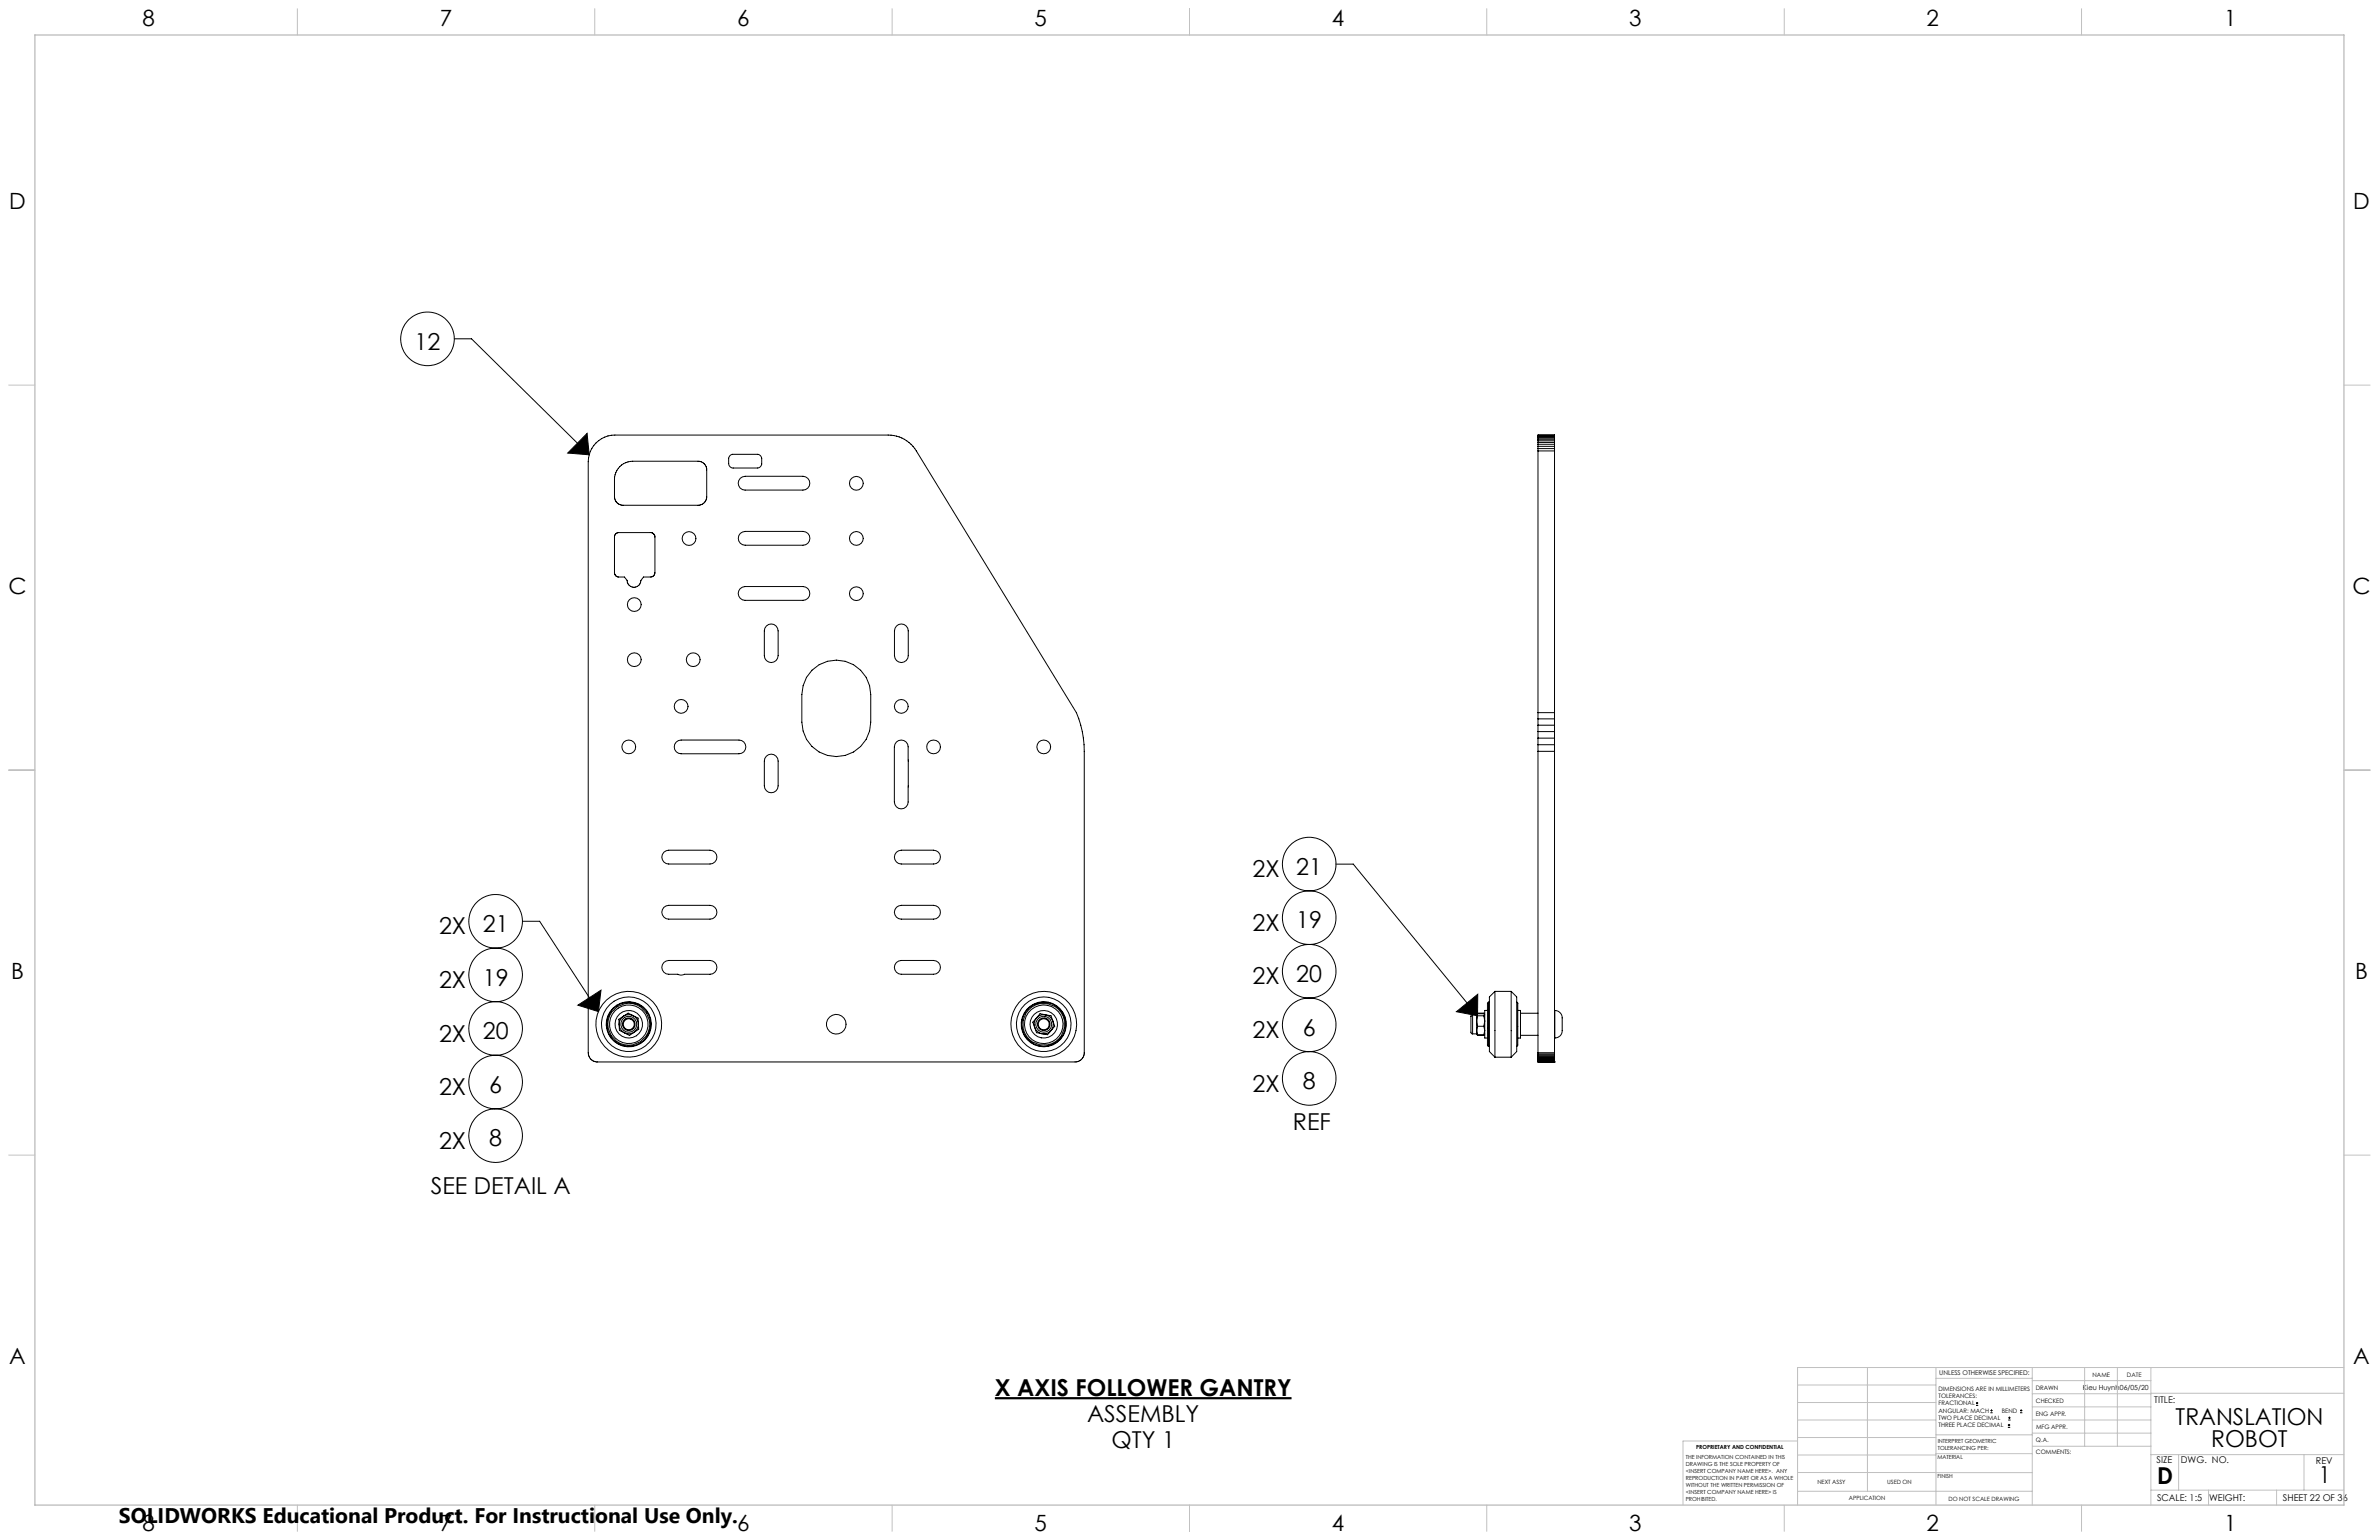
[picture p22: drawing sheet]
<svg xmlns="http://www.w3.org/2000/svg" width="864mm" height="559mm" viewBox="0 0 864 559" stroke-linecap="round" stroke-linejoin="round" font-family="sans-serif">
<defs><g id="words">
<g font-size="8.5">
<text x="150.5" y="126.9">12</text>
<text x="470.6" y="317.4">21</text>
<text x="454.7" y="318.3">2X</text>
<text x="159.4" y="339.1">2X</text>
<text x="175.2" y="338.2">21</text>
<text x="454.7" y="337.7">2X</text>
<text x="470.6" y="336.9">19</text>
<text x="159.4" y="358.5">2X</text>
<text x="175.2" y="357.7">19</text>
<text x="454.7" y="357.2">2X</text>
<text x="470.6" y="356.3">20</text>
<text x="159.4" y="378">2X</text>
<text x="175.2" y="377.1">20</text>
<text x="454.7" y="376.6">2X</text>
<text x="472.9" y="375.8">6</text>
<text x="472.9" y="395.2">8</text>
<text x="159.4" y="397.4">2X</text>
<text x="177.6" y="396.6">6</text>
<text x="454.7" y="396.1">2X</text>
<text x="469.3" y="410">REF</text>
<text x="159.4" y="416.9">2X</text>
<text x="177.6" y="416">8</text>
<text x="156.4" y="433.1">SEE DETAIL A</text>
<text x="361.2" y="506.5">X AXIS FOLLOWER GANTRY</text>
<text x="394.6" y="515.9">ASSEMBLY</text>
<text x="789.8" y="517.1">TRANSLATION</text>
<text x="403.5" y="525.4">QTY 1</text>
<text x="802.7" y="525.2">ROBOT</text>
<text x="783.1" y="538.4">D</text>
<text x="841.8" y="538.3">1</text>
</g>
<g font-size="8.1">
<text x="51.7" y="9.3">8</text>
<text x="159.7" y="9.3">7</text>
<text x="267.6" y="9.3">6</text>
<text x="375.5" y="9.3">5</text>
<text x="483.5" y="9.3">4</text>
<text x="591.4" y="9.3">3</text>
<text x="699.4" y="9.3">2</text>
<text x="807.3" y="9.3">1</text>
<text x="3.3" y="76">D</text>
<text x="854.2" y="76">D</text>
<text x="3" y="215.7">C</text>
<text x="853.9" y="215.7">C</text>
<text x="4" y="355.4">B</text>
<text x="854.9" y="355.4">B</text>
<text x="3.3" y="495.1">A</text>
<text x="854.2" y="495.1">A</text>
<text x="51.7" y="555.4">8</text>
<text x="159.7" y="555.4">7</text>
<text x="267.6" y="555.4">6</text>
<text x="375.5" y="555.4">5</text>
<text x="483.5" y="555.4">4</text>
<text x="591.4" y="555.4">3</text>
<text x="699.4" y="555.4">2</text>
<text x="807.3" y="555.4">1</text>
</g>
<text font-size="7.7" x="43.2" y="552.5">SOLIDWORKS Educational Product. For Instructional Use Only.</text>
<g font-size="3.4">
<text x="782" y="508.9">TITLE:</text>
<text x="782.9" y="531">SIZE</text>
<text x="791.7" y="531">DWG. NO.</text>
<text x="840.7" y="531.1">REV</text>
<text x="783" y="544.6">SCALE: 1:5</text>
<text x="801.9" y="544.7">WEIGHT:</text>
<text x="828.7" y="544.6">SHEET 22 OF 36</text>
</g>
<text font-size="2.5" x="756.1" y="504.2">Kieu Huynh06/05/20</text>
<text font-size="2.4" x="704" y="499.1">UNLESS OTHERWISE SPECIFIED:</text>
<g font-size="2.2">
<text x="759.6" y="499.5">NAME</text>
<text x="772.1" y="499.6">DATE</text>
<text x="703.7" y="504.7">DIMENSIONS ARE IN MILLIMETERS</text>
<text x="703.7" y="507.3">TOLERANCES:</text>
<text x="703.7" y="510">FRACTIONAL</text>
<text x="739" y="504.3">DRAWN</text>
<text x="739.1" y="509.2">CHECKED</text>
<text x="703.7" y="512.6">ANGULAR: MACH</text>
<text x="703.7" y="515.3">TWO PLACE DECIMAL</text>
<text x="726.7" y="512.6">BEND</text>
<text x="739" y="513.9">ENG APPR.</text>
<text x="703.7" y="517.9">THREE PLACE DECIMAL</text>
<text x="739.1" y="518.6">MFG APPR.</text>
<text x="739.1" y="523.3">Q.A.</text>
<text x="739.1" y="527.5">COMMENTS:</text>
</g>
<g font-size="2.1">
<text x="659.7" y="538.6">NEXT ASSY</text>
<text x="685.1" y="538.6">USED ON</text>
<text x="671.1" y="544.4">APPLICATION</text>
<text x="707.3" y="544.5">DO NOT SCALE DRAWING</text>
</g>
<g font-size="2">
<text x="615.7" y="525.8">PROPRIETARY AND CONFIDENTIAL</text>
<text x="703.4" y="523.5">INTERPRET GEOMETRIC</text>
<text x="703.4" y="526">TOLERANCING PER:</text>
<text x="612" y="529.4">THE INFORMATION CONTAINED IN THIS</text>
<text x="612" y="531.9">DRAWING IS THE SOLE PROPERTY OF</text>
<text x="703.3" y="529.6">MATERIAL</text>
<text x="612" y="534.5">&lt;INSERT COMPANY NAME HERE&gt;. ANY</text>
<text x="612" y="537">REPRODUCTION IN PART OR AS A WHOLE</text>
<text x="612" y="539.5">WITHOUT THE WRITTEN PERMISSION OF</text>
<text x="703.3" y="536.4">FINISH</text>
<text x="612" y="542">&lt;INSERT COMPANY NAME HERE&gt; IS</text>
<text x="612" y="544.6">PROHIBITED.</text>
</g>
</g></defs>
<path d="M361.2 507.3h107.6" fill="none" stroke="#000" stroke-width=".79" stroke-linecap="butt"/>
<g fill="none" stroke="#000" stroke-width=".36">
<path d="M164.9 122.9h6.3l42.7 42.1M213.1 157.3l.8 7.7-7.8-.6zM558.3 159.9h6M558.3 159.4h6M558.3 158.9h6M558.3 158.5h6M558.3 158.3h6M558.3 158h6M216.4 160.7a9.8 9.8 0 0 1 6.8-2.8h99.2a11.9 11.9 0 0 1 10.2 5.7l58.1 95a35.2 35.2 0 0 1 2.9 14v109.4a3.4 3.4 0 0 1-2.9 3.3h-174.2a3.4 3.4 0 0 1-3-3.3v-214.5a9.6 9.6 0 0 1 2.9-6.8zM225 169.3l2.2-1.4 2.5-.5h23.7a3.2 3.2 0 0 1 3.1 2.7v10.5a3.1 3.1 0 0 1-3.1 2.7h-27.2a3.1 3.1 0 0 1-3.1-3.1v-7.1l.8-2.4zM265 165.3l1-.4h9.1a1.68 1.68 0 0 1 1.4 1.4v2.1a1.67 1.67 0 0 1-1.4 1.4h-8.9a1.63 1.63 0 0 1-1.7-1.6v-1.9zM268.7 173.6l1.8-.8h21a2.5 2.5 0 0 1 2.5 2.5 2.5 2.5 0 0 1-2.5 2.5h-21a2.51 2.51 0 0 1-2.3-1.5 2.51 2.51 0 0 1 .5-2.7z"/>
<path d="M558.3 163.6h6M558.3 162.8h6M558.3 162h6M558.3 161.2h6M558.3 160.5h6M223.5 193.7l1-.4h11.8a1.6 1.6 0 0 1 1.4 1.4v13a1.57 1.57 0 0 1-1.6 1.7h-2.5l-.9 1.2a2.5 2.5 0 0 1-2.5 2.5 2.5 2.5 0 0 1-2.6-2.5l-.9-1.2h-2.2a1.59 1.59 0 0 1-1.4-1.5v-13.2zM268.7 193.6l1.8-.8h21a2.5 2.5 0 0 1 2.5 2.6 2.5 2.5 0 0 1-2.5 2.4h-21a2.51 2.51 0 0 1-2.3-1.5 2.51 2.51 0 0 1 .5-2.7zM268.7 213.6l1.8-.8h21a2.5 2.5 0 0 1 2.5 2.6 2.5 2.5 0 0 1-2.5 2.4h-21a2.51 2.51 0 0 1-2.3-1.5 2.51 2.51 0 0 1 .5-2.7zM278.2 227.2a2.49 2.49 0 0 1 2.7-.6 2.49 2.49 0 0 1 1.6 2.3v9a2.5 2.5 0 0 1-2.5 2.5 2.5 2.5 0 0 1-2.5-2.5v-9l.1-.9zM325.4 227.2a2.49 2.49 0 0 1 2.8-.6 2.49 2.49 0 0 1 1.5 2.3v9a2.5 2.5 0 0 1-2.5 2.5 2.5 2.5 0 0 1-2.5-2.5v-9zM294.7 243.2a12.5 12.5 0 0 1 13.7-2.7 12.5 12.5 0 0 1 7.7 11.5v10a12.5 12.5 0 0 1-12.5 12.5 12.5 12.5 0 0 1-12.5-12.5v-10l.4-3.2 1.3-3zM558.3 258.6h6"/>
<path d="M245.5 269.2l.8-.5 1-.2h21a2.49 2.49 0 0 1 2.5 2.5 2.49 2.49 0 0 1-2.5 2.5h-21a2.48 2.48 0 0 1-2.4-1.5 2.48 2.48 0 0 1 .6-2.8zM278.2 274.4a2.49 2.49 0 0 1 2.7-.6 2.49 2.49 0 0 1 1.6 2.4v9a2.5 2.5 0 0 1-2.5 2.5 2.5 2.5 0 0 1-2.5-2.5v-9l.1-1zM325.4 269.2a2.51 2.51 0 0 1 2.7-.5 2.51 2.51 0 0 1 1.6 2.3v20a2.5 2.5 0 0 1-2.5 2.5 2.5 2.5 0 0 1-2.5-2.5v-20zM558.3 272.6h6M558.3 270.2h6M558.3 267.8h6M558.3 265.5h6M558.3 263.1h6M558.3 260.8h6M241 309.2l1.7-.7h15a2.5 2.5 0 0 1 2.5 2.5 2.5 2.5 0 0 1-2.5 2.5h-15a2.51 2.51 0 0 1-2.2-1.5 2.51 2.51 0 0 1 .5-2.8zM325.4 309.2l1.8-.7h11.7a2.5 2.5 0 0 1 2.5 2.5 2.5 2.5 0 0 1-2.5 2.5h-11.7a2.51 2.51 0 0 1-2.3-1.5 2.51 2.51 0 0 1 .5-2.8zM485 313.5h6.2l45.2 55.1"/>
<path d="M189.7 334.3h6.2l21.3 32.8M241 329.2l1.7-.7h15a2.5 2.5 0 0 1 2.5 2.5 2.5 2.5 0 0 1-2.5 2.5h-15a2.51 2.51 0 0 1-2.2-1.5 2.51 2.51 0 0 1 .5-2.8zM325.4 329.2l1.8-.7h11.7a2.5 2.5 0 0 1 2.5 2.5 2.5 2.5 0 0 1-2.5 2.5h-11.7a2.51 2.51 0 0 1-2.3-1.5 2.51 2.51 0 0 1 .5-2.8zM241 349.2l1.7-.7h15a2.5 2.5 0 0 1 2.5 2.5 2.5 2.5 0 0 1-2.5 2.5h-9.2a2.42 2.42 0 0 1-2.4 0h-3.4a2.51 2.51 0 0 1-2.2-1.5 2.51 2.51 0 0 1 .5-2.8zM325.4 349.2l1.8-.7h11.7a2.5 2.5 0 0 1 2.5 2.5 2.5 2.5 0 0 1-2.5 2.5h-11.7a2.51 2.51 0 0 1-2.3-1.5 2.51 2.51 0 0 1 .5-2.8zM542.7 359.7v23.9M542.7 359.7l-2 2v19.9l2 2M542.7 359.7h5.9M548.6 359.7v23.9M548.6 359.7l2 2v19.9l-2 2M209.8 364.7l8.4-5.4-1 7.8zM224.6 369.9l3.4-2.3 3.6 1.8 .2 4.1-3.3 2.2-3.6-1.8z"/>
<path d="M377.5 367.8l4 .8 1.4 3.8-2.6 3.1-4-.8-1.4-3.8zM528.7 367.1l7.7-6.3v7.8zM534.6 368.2l-.6 .5v6l.6 .4M534.6 368.2v6.9M534.6 368.2h1.4M534.6 375.1h1.4M536 370.5v3.4M536 368.2v2.3M536 373.9v1.2M536 368.2h.1M536 375.1l.3 .5M536 370.5l.4 1.9"/>
<path d="M536 373.9l.4 1.6M536 368.2l.4 .4M536 375.1l.4 .4M536.1 368.1l-.1 .1M536.3 375.4l.1 .3M536.3 367.7l-.1 .2M536.3 367.7l2.4-.1 .1 .3M536.3 375.6l.1 .1M536.4 375.7h2.3M536.4 372.4h2.3M536.4 368.6l-.4 1.9M536.4 368.6h2.3"/>
<path d="M536.4 372.4l-.4 1.5M536.4 375.5h2.3M538.7 368.6l.3 1.9-.3 1.9M538.7 372.4l.3 1.5-.3 1.6M538.7 375.6v.1M538.7 375.4v.3M538.9 375.2l-.2 .3M538.9 368.1l-.2-.3h-2.3l-.4 .4M538.9 375.2l-.2 .4M539 375.1l-.1 .1M539 368.2l-.3 .4M540 379.3l.3 .4"/>
<path d="M540 364.2v14.9M540 366.6h-1v10.1h1M540.3 363.6l-.3 .4M540.3 363.6v16.1M540.3 379.7h.4M540.3 363.6h.4M550.6 363.6l.4 .4M551 379.3l-.4 .4M551 364.1v15.1M551 366.6h1v10.1h-1M552 375.7h6.3M552 367.7h6.3"/>
<path d="M564.3 376.7h.1M564.3 366.6h.1M564.4 366.6a3.1 3.1 0 0 1 2.7 4.2 7.5 7.5 0 0 1-.8 5.1l-.9 .5-1 .3M564.4 366.6v10.1M542.7 383.6h5.9M558.3 385.3h.1M558.3 382h6M558.3 385.3v-227.4h6v227.4M558.3 382.4h6M558.3 382.9h6M558.3 383.3h6M558.3 383.7h6"/>
<path d="M558.3 384h6M558.3 384.4h6M558.3 384.7h6M558.3 384.9h6M558.3 385.1h6M558.3 385.2h6M558.3 385.3h6M564.3 385.3h.1M717.3 510h.8M717.3 509.1h.8M717.7 508.7v.9M722.5 512.6h.8"/>
<path d="M722.5 511.8h.8M722.9 511.4v.8M728.9 517.9h.8M728.9 517.1h.8M729 515.3h.9M729 514.5h.9M729.3 516.7v.8M729.4 514v.9M733.3 512.6h.8M733.3 511.8h.8M733.7 511.4v.8"/>
<circle cx="155.2" cy="123" r="9.7"/>
<circle cx="310.9" cy="175.4" r="2.5"/>
<circle cx="250.1" cy="195.4" r="2.5"/>
<circle cx="310.9" cy="195.4" r="2.5"/>
<circle cx="230.3" cy="219.4" r="2.5"/>
<circle cx="310.9" cy="215.4" r="2.5"/>
<circle cx="230.3" cy="239.4" r="2.5"/>
<circle cx="251.6" cy="239.4" r="2.5"/>
<circle cx="247.3" cy="256.3" r="2.5"/>
<circle cx="327.2" cy="256.3" r="2.5"/>
<circle cx="228.2" cy="271" r="2.5"/>
<circle cx="338.9" cy="271" r="2.5"/>
<circle cx="378.9" cy="271" r="2.5"/>
<circle cx="475.3" cy="313.5" r="9.7"/>
<circle cx="179.9" cy="334.3" r="9.7"/>
<circle cx="475.3" cy="333" r="9.7"/>
<circle cx="179.9" cy="353.7" r="9.7"/>
<circle cx="475.3" cy="352.4" r="9.7"/>
<circle cx="179.9" cy="373.2" r="9.7"/>
<circle cx="228.2" cy="371.6" r="8"/>
<circle cx="228.2" cy="371.7" r="9.9"/>
<circle cx="228.2" cy="371.7" r="2.01"/>
<circle cx="228.2" cy="371.6" r="2.9"/>
<circle cx="228.2" cy="371.7" r="5"/>
<circle cx="228.2" cy="371.7" r="2.3"/>
<circle cx="228.3" cy="371.7" r="7.6"/>
<circle cx="228.3" cy="371.6" r="3.5"/>
<circle cx="228.3" cy="371.7" r="8.2"/>
<circle cx="228.3" cy="371.7" r="7"/>
<circle cx="228.3" cy="371.6" r="11.9"/>
<circle cx="303.6" cy="371.7" r="3.6"/>
<circle cx="378.9" cy="371.7" r="3.5"/>
<circle cx="378.9" cy="371.7" r="11.9"/>
<circle cx="378.9" cy="371.7" r="2.01"/>
<circle cx="378.9" cy="371.7" r="8"/>
<circle cx="378.9" cy="371.7" r="7.6"/>
<circle cx="378.9" cy="371.6" r="9.9"/>
<circle cx="378.9" cy="371.7" r="2.91"/>
<circle cx="378.9" cy="371.7" r="5"/>
<circle cx="378.9" cy="371.7" r="7"/>
<circle cx="378.9" cy="371.7" r="8.2"/>
<circle cx="378.9" cy="371.7" r="2.3"/>
<circle cx="475.3" cy="371.9" r="9.7"/>
<circle cx="179.9" cy="392.6" r="9.7"/>
<circle cx="475.2" cy="391.3" r="9.7"/>
<circle cx="179.9" cy="412.1" r="9.7"/>
</g>
<g fill="none" stroke="#c0c0c0" stroke-width=".36">
<path d="M108 3.2v9.5M215.9 3.2v9.5M323.8 3.2v9.5M431.8 3.2v9.5M539.7 3.2v9.5M647.7 3.2v9.5M755.6 3.2v9.5M3.1 139.7h9.6M850.9 139.7h9.5M3.1 279.4h9.6M850.9 279.4h9.5M3.1 419.1h9.6"/>
<path d="M850.9 419.1h9.5M677.9 496.2v44.9M702.8 496.2v49.9M737.7 496.2v49.9M756.7 496.2v28.6M768.6 496.2v28.6M780.8 496.2v49.9M850.9 496.2h-198.4v49.9M652.5 515.3h50.3M652.5 508.9h50.3M652.5 502.6h50.3M702.8 500.1h34.9"/>
<path d="M737.7 510.5h43.1M737.7 505.7h43.1M737.7 501h43.1M737.7 515.3h43.1M780.8 505.6h70.1M652.5 534.3l85.2 .1M652.5 528h50.3M652.5 521.6h50.3M652.5 522.9h-41.6v23.2M702.8 527.5h35M702.8 520.6h35M737.7 520h43.1"/>
<path d="M737.8 524.8h43M780.8 527.8h70.1M790.9 527.8v12.9M836.4 527.8v12.9M108 546.1v9.6M215.9 546.1v9.6M323.8 546.1v9.6M431.8 546.1v9.6M539.7 546.1v9.6M647.7 546.1v9.6M652.5 541.1h85.2M755.6 546.1v9.6"/>
<path d="M780.8 540.7h70.1M801.7 540.7v5.4M826.4 540.7v5.4"/>
</g>
<path d="M12.7 12.7h838.2v533.4h-838.2z" fill="none" stroke="#c0c0c0" stroke-width=".5"/>
<path d="M528.7 367.1l7.7-6.3v7.8zM213.1 157.3l.8 7.7-7.8-.6zM209.8 364.7l8.4-5.4-1 7.8z" fill="#000"/>
<use href="#words"/>
</svg>
